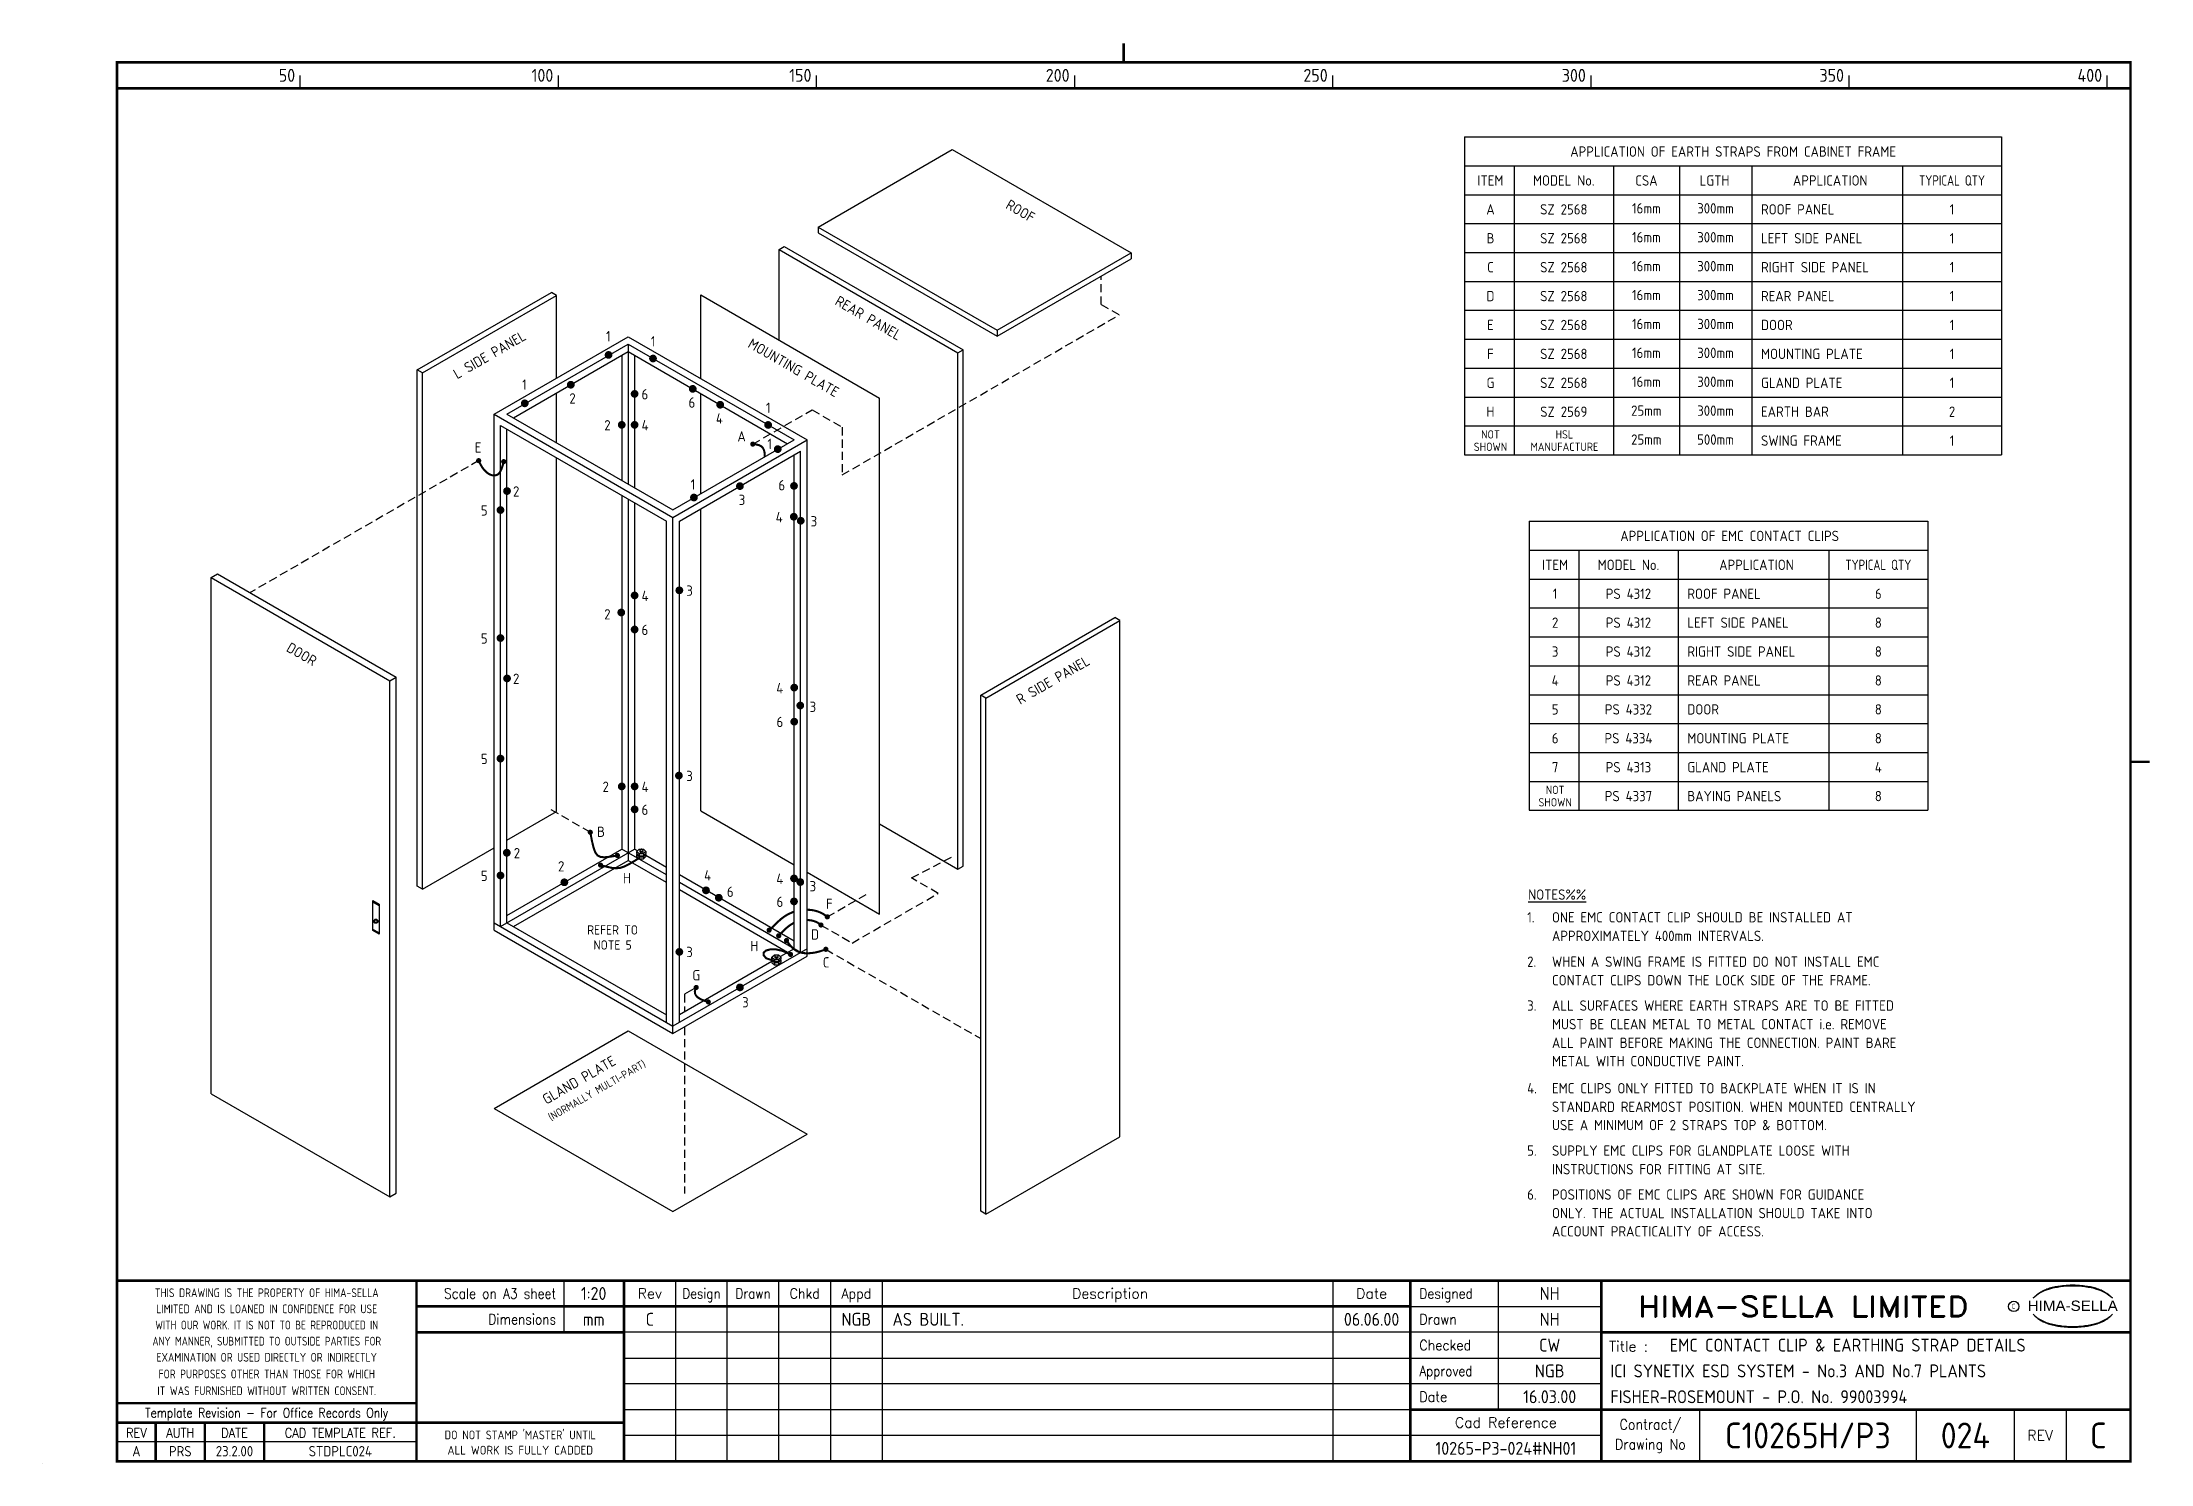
# Model space of a CAD drawing. Extents: x 0 to 8169, y 0 to 5509.
import ezdxf
from ezdxf.enums import TextEntityAlignment as Align

# ---------------------------------------------------------------- set-up
doc = ezdxf.new("R2010")
doc.units = 0
doc.header["$LTSCALE"] = 5
doc.header["$MEASUREMENT"] = 0
doc.linetypes.add('HIDDEN', pattern=[9.525, 6.35, -3.175])
doc.layers.get('0').update_dxf_attribs({"color": 41, "linetype": 'CONTINUOUS'})
for name, color, linetype in [('00-DRG_FRAME', 12, 'CONTINUOUS'), ('01-DRAW', 7, 'CONTINUOUS'), ('02-TEXT', 2, 'CONTINUOUS'), ('03-DIM', 3, 'CONTINUOUS'), ('051-TEXT', 2, 'CONTINUOUS')]:
    doc.layers.add(name, color=color, linetype=linetype)
doc.styles.add('ARIAL', font='ARIAL.TTF', dxfattribs={"height": 2.5})
doc.styles.add('ISO', font='iso.shx')
doc.styles.add('ROMAND', font='ROMAND')

msp = doc.modelspace()

# ---------------------------------------------------------------- texts
at = {"layer": '00-DRG_FRAME', "style": 'ISO'}
for s, p in [('50', (980, 5355)), ('100', (1980, 5355)), ('150', (2980, 5355)), ('200', (3980, 5355)), ('250', (4980, 5355)), ('300', (5980, 5355)), ('350', (6980, 5355)), ('400', (7980, 5355))]:
    msp.add_text(s, height=50, dxfattribs=at).set_placement(p, align=Align.RIGHT)
at = {"layer": '00-DRG_FRAME', "color": 3, "style": 'ISO'}
for s, width, p in [('THIS DRAWING IS THE PROPERTY OF HIMA-SELLA', 0.9, (870, 662.9)), ("DO NOT STAMP 'MASTER' UNTIL", 0.95, (1852, 115.4))]:
    msp.add_text(s, height=34, dxfattribs=dict(at, width=width)).set_placement(p, align=Align.MIDDLE)
at = {"layer": '00-DRG_FRAME', "color": 4, "style": 'ROMAND', "width": 0.87}
for s, p in [('Scale on A3 sheet', (1990.8, 639.9)), ('Dimensions', (1990.8, 540.1))]:
    msp.add_text(s, height=40, dxfattribs=at).set_placement(p, align=Align.RIGHT)
at = {"layer": '00-DRG_FRAME', "color": 4, "style": 'ROMAND'}
for s, p in [('Rev', (2354, 640)), ('Description', (4137, 640)), ('Date', (5150, 640))]:
    msp.add_text(s, height=40, dxfattribs=at).set_placement(p, align=Align.CENTER)
for s, width, p in [('Design', 0.85, (2554, 640)), ('Drawn', 0.85, (2754, 640)), ('Chkd', 0.9, (2954, 640)), ('Appd', 0.9, (3154, 640))]:
    msp.add_text(s, height=40, dxfattribs=dict(at, width=width)).set_placement(p, align=Align.CENTER)
for s, width, p in [('Designed', 0.87, (5335, 640)), ('Drawn', 0.9, (5335, 540)), ('Checked', 0.9, (5335, 440)), ('Approved', 0.85, (5335, 340)), ('Date', 0.9, (5335, 240))]:
    msp.add_text(s, height=40, dxfattribs=dict(at, width=width)).set_placement(p)
at = {"layer": '00-DRG_FRAME', "color": 3, "style": 'ISO'}
for s, width, p in [('LIMITED AND IS LOANED IN CONFIDENCE FOR USE', 0.9, (870, 600.4)), ('ANY MANNER, SUBMITTED TO OUTSIDE PARTIES FOR', 0.87, (870, 475.3)), ('WITH OUR WORK. IT IS NOT TO BE REPRODUCED IN', 0.87, (870, 537.8)), ('EXAMINATION OR USED DIRECTLY OR INDIRECTLY', 0.9, (870, 412.8)), ('FOR PURPOSES OTHER THAN THOSE FOR WHICH', 0.9, (870, 348.1)), ('IT WAS FURNISHED WITHOUT WRITTEN CONSENT.', 0.9, (870, 283.1))]:
    msp.add_text(s, height=34, dxfattribs=dict(at, width=width)).set_placement(p, align=Align.MIDDLE_CENTER)
at = {"layer": '00-DRG_FRAME', "style": 'ROMAND', "width": 1.15}
msp.add_text('HIMA-SELLA LIMITED', height=80, dxfattribs=at).set_placement((6821.9, 610), align=Align.MIDDLE)
at = {"layer": '00-DRG_FRAME', "color": 3, "style": 'ISO', "width": 0.9}
msp.add_text('C', height=20, dxfattribs=at).set_placement((7636.9, 600), align=Align.CENTER)
at = {"layer": '00-DRG_FRAME', "style": 'ARIAL', "width": 1.05}
msp.add_text('HIMA-SELLA', height=40, dxfattribs=at).set_placement((7866, 592.6), align=Align.CENTER)
at = {"layer": '00-DRG_FRAME', "color": 4, "style": 'ROMAND'}
msp.add_text('Title :', height=40, dxfattribs=at).set_placement((6070, 435))
for s, height, width, p in [('Template Revision - For Office Records Only', 36, 0.85, (870, 192.5)), ('Contract/', 40, 0.9, (6230, 150)), ('REV', 36, 0.9, (365, 120)), ('AUTH', 36, 0.9, (535, 120)), ('DATE', 36, 0.9, (745, 120)), ('CAD TEMPLATE REF.', 36, 0.9, (1155, 120)), ('Drawing No', 40, 0.9, (6230, 70))]:
    msp.add_text(s, height=height, dxfattribs=dict(at, width=width)).set_placement(p, align=Align.MIDDLE)
for s, p in [('Cad Reference', (5670, 160)), ('REV', (7740, 110))]:
    msp.add_text(s, height=40, dxfattribs=at).set_placement(p, align=Align.MIDDLE)
at = {"layer": '00-DRG_FRAME', "color": 41, "style": 'ISO'}
for s, p in [('A', (365, 29)), ('PRS', (535, 29)), ('23.2.00', (745, 29)), ('STDPLC024', (1155, 29))]:
    msp.add_text(s, height=40, dxfattribs=at).set_placement(p, align=Align.CENTER)
at = {"layer": '00-DRG_FRAME', "color": 3, "style": 'ISO'}
msp.add_text('ALL WORK IS FULLY CADDED', height=34, dxfattribs=at).set_placement((1852, 52.9), align=Align.MIDDLE_CENTER)
at = {"layer": '02-TEXT', "style": 'ISO'}
for s, height, p in [('APPLICATION OF EARTH STRAPS FROM CABINET FRAME', 40, (6550.5, 5084.8)), ('ITEM', 40, (5610.5, 4972.8)), ('MODEL No.', 40, (5894.5, 4972.8)), ('CSA', 40, (6214.5, 4972.8)), ('LGTH', 40, (6478.5, 4972.8)), ('APPLICATION', 40, (6926.5, 4972.8)), ('A', 40, (5610.5, 4860.8)), ('SZ 2568', 40, (5894.5, 4860.8)), ('16mm', 40, (6214.5, 4864.8)), ('300mm', 40, (6482.5, 4864.8)), ('1', 40, (7398.5, 4860.8)), ('B', 40, (5610.5, 4748.8)), ('SZ 2568', 40, (5894.5, 4748.8)), ('16mm', 40, (6214.5, 4752.8)), ('300mm', 40, (6482.5, 4752.8)), ('1', 40, (7398.5, 4748.8)), ('C', 40, (5610.5, 4636.7)), ('SZ 2568', 40, (5894.5, 4636.7)), ('16mm', 40, (6214.5, 4640.8)), ('300mm', 40, (6482.5, 4640.8)), ('1', 40, (7398.5, 4636.7)), ('D', 40, (5610.5, 4524.8)), ('SZ 2568', 40, (5894.5, 4524.8)), ('16mm', 40, (6214.5, 4528.8)), ('300mm', 40, (6482.5, 4528.8)), ('1', 40, (7398.5, 4524.8)), ('E', 40, (5610.5, 4412.8)), ('SZ 2568', 40, (5894.5, 4412.8)), ('16mm', 40, (6214.5, 4416.7)), ('300mm', 40, (6482.5, 4416.7)), ('1', 40, (7398.5, 4412.8)), ('1', 40, (2193.1, 4369.2)), ('1', 40, (2366.8, 4349.2)), ('F', 40, (5610.5, 4300.8)), ('SZ 2568', 40, (5894.5, 4300.8)), ('16mm', 40, (6214.5, 4304.8)), ('300mm', 40, (6482.5, 4304.8)), ('1', 40, (7398.5, 4300.8)), ('1', 40, (1868.3, 4181.8)), ('G', 40, (5610.5, 4188.8)), ('SZ 2568', 40, (5894.5, 4188.8)), ('16mm', 40, (6214.5, 4192.8)), ('300mm', 40, (6482.5, 4192.8)), ('1', 40, (7398.5, 4188.8)), ('2', 40, (2054.5, 4128.2)), ('6', 40, (2517, 4112.3)), ('1', 40, (2812.8, 4091.8)), ('H', 40, (5610.5, 4076.8)), ('SZ 2569', 40, (5894.5, 4076.8)), ('25mm', 40, (6214.5, 4080.8)), ('300mm', 40, (6482.5, 4080.8)), ('2', 40, (7398.5, 4076.8)), ('4', 40, (2623.5, 4050.7)), ('NOT', 32, (5610.5, 3988.8)), ('HSL', 32, (5897, 3988.8)), ('1', 40, (2818.6, 3952.2)), ('SHOWN', 32, (5610.5, 3940.8)), ('MANUFACTURE', 32, (5897, 3940.8)), ('25mm', 40, (6214.5, 3968.8)), ('500mm', 40, (6482.5, 3968.8)), ('1', 40, (7398.5, 3964.8)), ('1', 40, (2521.3, 3794.8)), ('3', 40, (2711, 3735.2)), ('APPLICATION OF EMC CONTACT CLIPS', 40, (6537, 3595.5)), ('ITEM', 40, (5861, 3483.4)), ('MODEL No.', 40, (6145, 3483.4)), ('APPLICATION', 40, (6641, 3483.4)), ('1', 40, (5861, 3371.4)), ('PS 4312', 40, (6145, 3371.4)), ('6', 40, (7113, 3371.4)), ('2', 40, (5861, 3259.4)), ('PS 4312', 40, (6145, 3259.4)), ('8', 40, (7113, 3259.4)), ('3', 40, (5861, 3147.5)), ('PS 4312', 40, (6145, 3147.5)), ('8', 40, (7113, 3147.5)), ('4', 40, (5861, 3035.5)), ('PS 4312', 40, (6145, 3035.5)), ('8', 40, (7113, 3035.5)), ('5', 40, (5861, 2923.4)), ('PS 4332', 40, (6145, 2923.4)), ('8', 40, (7113, 2923.4)), ('6', 40, (5861, 2811.5)), ('PS 4334', 40, (6145, 2811.5)), ('8', 40, (7113, 2811.5)), ('7', 40, (5861, 2699.4)), ('PS 4313', 40, (6145, 2699.4)), ('4', 40, (7113, 2699.4)), ('NOT', 32, (5861, 2611.5)), ('SHOWN', 32, (5861, 2563.4)), ('PS 4337', 40, (6145, 2587.4)), ('8', 40, (7113, 2587.4)), ('B', 40, (2165, 2449.2)), ('H', 40, (2265, 2269.2)), ('F', 40, (3049, 2170.2)), ('D', 40, (2994, 2051.2)), ('H', 40, (2759, 2006.2)), ('C', 40, (3037, 1943.2)), ('G', 40, (2534, 1893.2))]:
    msp.add_text(s, height=height, dxfattribs=at).set_placement(p, align=Align.MIDDLE)
at = {"layer": '02-TEXT', "style": 'ISO', "width": 0.85}
for p in [(7398.5, 4972.8), (7113, 3483.4)]:
    msp.add_text('TYPICAL QTY', height=40, dxfattribs=at).set_placement(p, align=Align.MIDDLE)
at = {"layer": '02-TEXT', "style": 'ISO'}
for s, height, rotation, p in [('ROOF', 40, 330, (3789.9, 4854.8)), ('REAR PANEL', 40, 330, (3201, 4439.8)), ('L SIDE PANEL', 40, 30, (1733.1, 4297.3)), ('MOUNTING PLATE', 40, 330, (2910.9, 4247.3)), ('DOOR', 40, 330, (1005.7, 3137.3)), ('R SIDE PANEL', 40, 30, (3915.5, 3037.2)), ('GLAND PLATE', 40, 30, (2079.6, 1487.3)), ('(NORMALLY MULTI-PART)', 30, 30, (2148.9, 1447.3))]:
    msp.add_text(s, height=height, rotation=rotation, dxfattribs=at).set_placement(p, align=Align.MIDDLE)
for s, p in [('ROOF PANEL', (6658.5, 4860.8)), ('LEFT SIDE PANEL', (6658.5, 4748.8)), ('RIGHT SIDE PANEL', (6658.5, 4636.7)), ('REAR PANEL', (6658.5, 4524.8)), ('DOOR', (6658.5, 4412.8)), ('MOUNTING PLATE', (6658.5, 4300.8)), ('GLAND PLATE', (6658.5, 4188.8)), ('6', (2322, 4144.3)), ('EARTH BAR', (6658.5, 4076.8)), ('4', (2322, 4024.2)), ('SWING FRAME', (6658.5, 3964.8)), ('2', (1824, 3767.7)), ('3', (2977, 3652.2)), ('4', (2322, 3363.3)), ('3', (2495.2, 3383.2)), ('ROOF PANEL', (6373, 3371.4)), ('2', (2177.3, 3291.7)), ('LEFT SIDE PANEL', (6373, 3259.4)), ('6', (2322, 3231.3)), ('RIGHT SIDE PANEL', (6373, 3147.5)), ('2', (1824, 3041.7)), ('REAR PANEL', (6373, 3035.5)), ('3', (2973, 2933.3)), ('DOOR', (6373, 2923.4)), ('MOUNTING PLATE', (6373, 2811.5)), ('GLAND PLATE', (6373, 2699.4)), ('4', (2322, 2623.3)), ('3', (2495, 2665.2)), ('6', (2322, 2534.3)), ('BAYING PANELS', (6373, 2587.4)), ('2', (1826.9, 2366.2)), ('2', (1998.3, 2315.2)), ('3', (2973, 2238.2))]:
    msp.add_text(s, height=40, dxfattribs=at).set_placement(p, align=Align.MIDDLE_LEFT)
for s, p in [('2', (2202, 4024.2)), ('E', (1701.7, 3938.2)), ('A', (2725.7, 3981.2)), ('6', (2878, 3791.7)), ('5', (1725.7, 3694.2)), ('4', (2868.6, 3668.2)), ('5', (1725.7, 3198.2)), ('4', (2871, 3005.7)), ('6', (2871, 2874.7)), ('5', (1725.7, 2731.2)), ('2', (2195.3, 2623.3)), ('5', (1725.7, 2278.2)), ('4', (2591.3, 2280.2)), ('6', (2678.7, 2216.7)), ('4', (2871, 2266.7)), ('6', (2871, 2177.7)), ('3', (2520.4, 1983.2)), ('3', (2736.9, 1788.2))]:
    msp.add_text(s, height=40, dxfattribs=at).set_placement(p, align=Align.MIDDLE_RIGHT)
for s, p in [('%%UNOTES%%', (5756.7, 2185.7)), ('1.', (5752.7, 2097.7)), ('ONE EMC CONTACT CLIP SHOULD BE INSTALLED AT', (5848.7, 2097.7)), ('APPROXIMATELY 400mm INTERVALS.', (5848.7, 2025.7)), ('2.', (5752.7, 1925.7)), ('WHEN A SWING FRAME IS FITTED DO NOT INSTALL EMC', (5848.7, 1925.7)), ('CONTACT CLIPS DOWN THE LOCK SIDE OF THE FRAME.', (5848.7, 1853.7)), ('3.', (5752.7, 1755.7)), ('ALL SURFACES WHERE EARTH STRAPS ARE TO BE FITTED', (5848.7, 1755.7)), ('MUST BE CLEAN METAL TO METAL CONTACT i.e. REMOVE', (5848.7, 1683.7)), ('ALL PAINT BEFORE MAKING THE CONNECTION. PAINT BARE', (5848.7, 1611.4)), ('METAL WITH CONDUCTIVE PAINT.', (5848.7, 1540.4)), ('4.', (5752.7, 1435.4)), ('EMC CLIPS ONLY FITTED TO BACKPLATE WHEN IT IS IN', (5848.7, 1435.4)), ('STANDARD REARMOST POSITION. WHEN MOUNTED CENTRALLY', (5848.7, 1363.4)), ('USE A MINIMUM OF 2 STRAPS TOP & BOTTOM.', (5848.7, 1292.7)), ('5.', (5752.7, 1193.7)), ('SUPPLY EMC CLIPS FOR GLANDPLATE LOOSE WITH', (5848.7, 1193.7)), ('INSTRUCTIONS FOR FITTING AT SITE.', (5848.7, 1121.7)), ('6.', (5752.7, 1023.6)), ('POSITIONS OF EMC CLIPS ARE SHOWN FOR GUIDANCE', (5848.7, 1023.6)), ('ONLY. THE ACTUAL INSTALLATION SHOULD TAKE INTO ', (5848.7, 951.7)), ('ACCOUNT PRACTICALITY OF ACCESS.', (5848.7, 880.9))]:
    msp.add_text(s, height=40, dxfattribs=at).set_placement(p)
for s, p in [('REFER TO', (2209.7, 2050.8)), ('NOTE 5', (2209.7, 1992.5))]:
    msp.add_text(s, height=36, dxfattribs=at).set_placement(p, align=Align.CENTER)

# ---------------------------------------------------------------- blocks, each defined once
blk = doc.blocks.new('A3-CONTRACT')
at = {"style": 'ISO'}
for tag, height, p in [('SCALE', 2.5, (130.45, 31.75)), ('DESIGNED', 2.5, (292, 31.75)), ('DIMS', 2.5, (130.45, 26.75)), ('DRAWN', 2.5, (292, 26.75)), ('CHECKED', 2.5, (292, 21.75)), ('APPD', 2.5, (292, 16.75)), ('DATE', 2.5, (292, 11.75)), ('CAD-REF', 2.5, (282, 1.75)), ('CONTRACT', 5, (342, 3))]:
    blk.add_attdef(tag, text='', height=height, dxfattribs=at).set_placement(p, align=Align.CENTER)
for tag, p in [('TITLE_2', (303.75, 16.75)), ('TITLE_3', (303.5, 11.75))]:
    blk.add_attdef(tag, p, '', height=2.5, dxfattribs=at)
blk = doc.blocks.new('A3-TITLE')
at = {"style": 'ISO'}
blk.add_attdef('TITLE_1', (318.75, 21.75), '', height=2.5, dxfattribs=at)
for tag, p in [('DRGNO', (372.5, 3)), ('REV.', (398.25, 3))]:
    blk.add_attdef(tag, text='', height=5, dxfattribs=at).set_placement(p, align=Align.CENTER)
blk = doc.blocks.new('A3-REVB')
at = {"style": 'ISO'}
for tag, p in [('B', (117.7, 21.75)), ('DES', (127.7, 21.75)), ('DRN', (137.7, 21.75)), ('CHKD', (147.7, 21.75)), ('APPD', (157.7, 21.75)), ('DATE', (258, 21.75))]:
    blk.add_attdef(tag, text='', height=2.5, dxfattribs=at).set_placement(p, align=Align.CENTER)
blk.add_attdef('DESCRIPTION', (164.7, 21.75), '', height=2.5, dxfattribs=at)

# ---------------------------------------------------------------- linework, layer by layer
at = {"layer": '00-DRG_FRAME'}
for p, q in [((1000, 5330), (1000, 5380)), ((2000, 5330), (2000, 5380)), ((3000, 5330), (3000, 5380)), ((4000, 5330), (4000, 5380)), ((5000, 5330), (5000, 5380)), ((6000, 5330), (6000, 5380)), ((7000, 5330), (7000, 5380)), ((8000, 5330), (8000, 5380)), ((2020.2, 710), (2020.2, 510)), ((2454, 710), (2454, 10)), ((2654, 10), (2654, 710)), ((2854, 10), (2854, 710)), ((3054, 710), (3054, 10)), ((3254, 710), (3254, 10)), ((5000, 710), (5000, 10)), ((5640, 710), (5640, 210)), ((5300, 610), (6040, 610)), ((6040, 510), (2254, 510)), ((2254, 410), (6040, 410)), ((6040, 310), (2254, 310)), ((2254, 210), (5300, 210)), ((6420, 210), (6420, 10)), ((7260, 210), (7260, 10)), ((7640, 10), (7640, 210)), ((7840, 210), (7840, 10)), ((1450, 85), (290, 85)), ((6040, 110), (2254, 110)), ((0, 0), (0, 0.5))]:
    msp.add_line(p, q, dxfattribs=at)
at = {"layer": '00-DRG_FRAME', "const_width": 10}
for points in [[(4190, 5430), (4190, 5503.6)], [(4190, 5430), (4190, 5503.6)], [(290, 5330), (8090, 5330)], [(8090, 2720), (8163.6, 2720)], [(8090, 710), (290, 710)], [(1450, 10), (1450, 710)], [(2254, 10), (2254, 710)], [(5300, 710), (5300, 10)], [(6040, 10), (6040, 710)], [(5300, 610), (1450, 610)], [(2254, 510), (1450, 510)], [(8090, 510), (6040, 510)], [(290, 235), (1450, 235)], [(290, 160), (1450, 160)], [(440, 10), (440, 160)], [(630, 10), (630, 160)], [(860, 10), (860, 160)], [(2254, 160), (1450, 160)], [(5300, 210), (8090, 210)]]:
    msp.add_lwpolyline(points, dxfattribs=at)
msp.add_lwpolyline([(290, 10), (8090, 10), (8090, 5430), (290, 5430)], close=True, dxfattribs=at)
at = {"layer": '00-DRG_FRAME', "color": 3}
msp.add_circle((7637.6, 610), 20, dxfattribs=at)
for centre, radius, start, end in [((7812.1, 536.6), 144.8, 106.05317, 133.5024), ((7802.3, 562), 119.6, 122.24405, 131.61539), ((7795, 575.6), 104.2, 111.82056, 122.8668), ((7835.5, 494), 195.2, 107.59306, 113.94515), ((7862, 369.9), 318.7, 89.26982, 106.39112), ((7842, 470.3), 219.7, 96.01458, 107.32027), ((7865.9, 326.2), 365.6, 92.89168, 97.37336), ((7864.8, 377.3), 314.6, 89.78049, 93.17379), ((7867.3, 377.3), 314.6, 86.82621, 90.21951), ((7870.1, 369.9), 318.7, 73.60888, 90.73018), ((7866.2, 326.2), 365.6, 82.62664, 87.10832), ((7890.1, 470.3), 219.7, 72.67973, 83.98542), ((7896.5, 494), 195.2, 66.05485, 72.40694), ((7920, 536.6), 144.8, 46.4976, 73.94683), ((7937, 575.6), 104.2, 57.1332, 68.17944), ((7929.8, 562), 119.6, 48.38461, 57.75595), ((7817.5, 540.3), 146, 130.41903, 136.05701), ((7812.1, 684.6), 144.8, 226.4976, 253.94683), ((7817.5, 680.9), 146, 223.94299, 229.58097), ((7920, 684.6), 144.8, 286.05317, 313.5024), ((7914.6, 540.3), 146, 43.94299, 49.58097), ((7914.6, 680.9), 146, 310.41903, 316.05701), ((7802.3, 659.2), 119.6, 228.38461, 237.75595), ((7795, 645.5), 104.2, 237.1332, 248.17944), ((7835.5, 727.2), 195.2, 246.05485, 252.40694), ((7862, 851.2), 318.7, 253.60888, 270.73018), ((7842, 750.9), 219.7, 252.67973, 263.98542), ((7865.9, 895), 365.6, 262.62664, 267.10832), ((7864.8, 843.9), 314.6, 266.82621, 270.21951), ((7870.1, 851.2), 318.7, 269.26982, 286.39112), ((7867.3, 843.9), 314.6, 269.78049, 273.17379), ((7866.2, 895), 365.6, 272.89168, 277.37336), ((7890.1, 750.9), 219.7, 276.01458, 287.32027), ((7896.5, 727.2), 195.2, 287.59306, 293.94515), ((7937, 645.5), 104.2, 291.82056, 302.8668), ((7929.8, 659.2), 119.6, 302.24405, 311.61539)]:
    msp.add_arc(centre, radius, start, end, dxfattribs=at)
at = {"layer": '01-DRAW'}
for p, q in [((3006.2, 4792.3), (3525.8, 5092.3)), ((3525.8, 5092.3), (4218.6, 4692.3)), ((5510.5, 5141.6), (7590.5, 5141.6)), ((5510.5, 5141.6), (5510.5, 3909.6)), ((7590.5, 5141.6), (7590.5, 3909.6)), ((5510.5, 5029.6), (7590.5, 5029.6)), ((5702.5, 5029.6), (5702.5, 3909.6)), ((6086.5, 5029.6), (6086.5, 3909.6)), ((6342.5, 5029.6), (6342.5, 3909.6)), ((6622.5, 5029.6), (6622.5, 3909.6)), ((7206.5, 5029.6), (7206.5, 3909.6)), ((5510.5, 4917.6), (7590.5, 4917.6)), ((3006.2, 4792.3), (3699, 4392.3)), ((3006.2, 4792.3), (3006.2, 4769.2)), ((3006.2, 4769.2), (3699, 4369.2)), ((5510.5, 4805.5), (7590.5, 4805.5)), ((2854.6, 4704.8), (2874.6, 4716.3)), ((2854.6, 4704.8), (3547.5, 4304.8)), ((2854.6, 4354.8), (2854.6, 4704.8)), ((2874.6, 4716.3), (3567.5, 4316.3)), ((3699, 4392.3), (4218.6, 4692.3)), ((3699, 4369.2), (4218.6, 4669.2)), ((4218.6, 4692.3), (4218.6, 4669.2)), ((5510.5, 4693.6), (7590.5, 4693.6)), ((5510.5, 4581.6), (7590.5, 4581.6)), ((1453.3, 4238.8), (1972.9, 4538.8)), ((1473.3, 4227.3), (1992.9, 4527.3)), ((1992.9, 4527.3), (1972.9, 4538.8)), ((1992.9, 4207.3), (1992.9, 4527.3)), ((2551.5, 4529.8), (3244.3, 4129.8)), ((2551.5, 4204.7), (2551.5, 4529.8)), ((5510.5, 4469.6), (7590.5, 4469.6)), ((1750.4, 4067.3), (2270.1, 4367.3)), ((1800.4, 4067.3), (2270.1, 4338.4)), ((2270.1, 4367.3), (2962.9, 3967.3)), ((2270.1, 4338.4), (2912.9, 3967.3)), ((2270.1, 4338.4), (2270.1, 3796.1)), ((3699, 4392.3), (3699, 4369.2)), ((5510.5, 4357.6), (7590.5, 4357.6)), ((1825.4, 4052.8), (2270.1, 4309.5)), ((2245.1, 4295.1), (2245.1, 3810.6)), ((2270.1, 4309.5), (2887.9, 3952.8)), ((2295.1, 4295.1), (2295.1, 3781.7)), ((3547.5, 4304.8), (3567.5, 4316.3)), ((3547.5, 2304.8), (3547.5, 4304.8)), ((3567.5, 2316.3), (3567.5, 4316.3)), ((1453.3, 2238.8), (1453.3, 4238.8)), ((1473.3, 4227.3), (1453.3, 4238.8)), ((1473.3, 2227.3), (1473.3, 4227.3)), ((5510.5, 4245.6), (7590.5, 4245.6)), ((1992.9, 3956.1), (1992.9, 4149.5)), ((2551.5, 3758.6), (2551.5, 4147)), ((3244.3, 2129.8), (3244.3, 4129.8)), ((5510.5, 4133.6), (7590.5, 4133.6)), ((1750.4, 2067.3), (1750.4, 4067.3)), ((1750.4, 4067.3), (2443.3, 3667.3)), ((1775.4, 2081.7), (1775.4, 4023.9)), ((1775.4, 4023.9), (2418.3, 3652.8)), ((1800.4, 4067.3), (2443.3, 3696.1)), ((1800.4, 2096.1), (1800.4, 4009.5)), ((5510.5, 4021.6), (7590.5, 4021.6)), ((2443.3, 3667.3), (2962.9, 3967.3)), ((2443.3, 3696.1), (2912.9, 3967.3)), ((2468.3, 3652.8), (2937.9, 3923.9)), ((2937.9, 1981.7), (2937.9, 3923.9)), ((2962.9, 1967.2), (2962.9, 3967.3)), ((1992.9, 2527.3), (1992.9, 3898.4)), ((2912.9, 1996.1), (2912.9, 3909.5)), ((5510.5, 3909.6), (7590.5, 3909.6)), ((2245.1, 3752.8), (2245.1, 2381.7)), ((2270.1, 3738.4), (2270.1, 2338.4)), ((2295.1, 3723.9), (2295.1, 2381.7)), ((2551.5, 2529.8), (2551.5, 3700.9)), ((2418.3, 1710.6), (2418.3, 3652.8)), ((2443.3, 1667.2), (2443.3, 3667.3)), ((2468.3, 1710.6), (2468.3, 3652.8)), ((5761, 3652.2), (5761, 2532.2)), ((5761, 3652.2), (7305, 3652.2)), ((7305, 3652.2), (7305, 2532.2)), ((5761, 3540.2), (7305, 3540.2)), ((5953, 3540.2), (5953, 2532.2)), ((6337, 3540.2), (6337, 2532.2)), ((6921, 3540.2), (6921, 2532.2)), ((654.1, 3434.2), (679.1, 3448.7)), ((654.1, 3434.2), (1346.9, 3034.2)), ((654.1, 1434.2), (654.1, 3434.2)), ((679.1, 3448.7), (1371.9, 3048.7)), ((5761, 3428.2), (7305, 3428.2)), ((3635.7, 2978.8), (4155.3, 3278.8)), ((4175.3, 3267.2), (4155.3, 3278.8)), ((5761, 3316.3), (7305, 3316.3)), ((3655.7, 2967.2), (4175.3, 3267.2)), ((4175.3, 1267.2), (4175.3, 3267.2)), ((5761, 3204.2), (7305, 3204.2)), ((1346.9, 3034.2), (1371.9, 3048.7)), ((1346.9, 1034.2), (1346.9, 3034.2)), ((1371.9, 1048.7), (1371.9, 3048.7)), ((5761, 3092.2), (7305, 3092.2)), ((3635.7, 978.8), (3635.7, 2978.8)), ((3655.7, 2967.2), (3635.7, 2978.8)), ((3655.7, 967.2), (3655.7, 2967.2)), ((5761, 2980.2), (7305, 2980.2)), ((5761, 2868.2), (7305, 2868.2)), ((5761, 2756.2), (7305, 2756.2)), ((5761, 2644.2), (7305, 2644.2)), ((1800.4, 2416.1), (1992.9, 2527.3)), ((2551.5, 2529.8), (2912.9, 2321.1)), ((3244.3, 2479.8), (3547.5, 2304.8)), ((5761, 2532.2), (7305, 2532.2)), ((1473.3, 2227.3), (1750.4, 2387.3)), ((1775.4, 2081.7), (2295.1, 2381.7)), ((1800.4, 2125), (2245.1, 2381.7)), ((2418.3, 2281.7), (2245.1, 2381.7)), ((2306.1, 2375.3), (2295.1, 2381.7)), ((1825.4, 2081.7), (2270.1, 2338.4)), ((2418.3, 2252.8), (2270.1, 2338.4)), ((2418.3, 2310.6), (2338.7, 2356.5)), ((2962.9, 2292.3), (3244.3, 2129.8)), ((3547.5, 2304.8), (3567.5, 2316.3)), ((1473.3, 2227.3), (1453.3, 2238.8)), ((2912.9, 2025), (2468.3, 2281.7)), ((2937.9, 1981.7), (2468.3, 2252.8)), ((2887.9, 1981.7), (2468.3, 2223.9)), ((1281, 2066.5), (1281, 2182.5)), ((1281, 2182.5), (1305.2, 2168.5)), ((1281, 2178), (1305.2, 2164)), ((1305.2, 2168.5), (1305.2, 2052.5)), ((1305.2, 2057), (1281, 2071)), ((1305.2, 2052.5), (1281, 2066.5)), ((1750.4, 2096.1), (2443.3, 1696.1)), ((1750.4, 2067.3), (2443.3, 1667.2)), ((1800.4, 2096.1), (2418.3, 1739.4)), ((2962.9, 1996.1), (2443.3, 1696.1)), ((2443.3, 1667.2), (2962.9, 1967.2)), ((2912.9, 1996.1), (2859.7, 1965.4)), ((2827.1, 1946.6), (2468.3, 1739.4)), ((1750.4, 1377.3), (2270.1, 1677.3)), ((2270.1, 1677.3), (2962.9, 1277.3)), ((654.1, 1434.2), (1346.9, 1034.2)), ((1750.4, 1377.3), (2443.3, 977.3)), ((2443.3, 977.3), (2962.9, 1277.3)), ((3655.7, 967.2), (4175.3, 1267.2)), ((1346.9, 1034.2), (1371.9, 1048.7)), ((3655.7, 967.2), (3635.7, 978.8))]:
    msp.add_line(p, q, dxfattribs=at)
for radius in [8, 5.5]:
    msp.add_circle((1292.4, 2102.5), radius, dxfattribs=at)
at = {"layer": '03-DIM', "linetype": 'HIDDEN'}
for p, q in [((1691, 3887.2), (805.2, 3375.8)), ((2123.3, 2447.2), (1964.7, 2538.8)), ((3035.9, 1993.7), (3635.7, 1647.5)), ((2488.4, 1819.6), (2488.4, 1751)), ((2488.4, 1693.3), (2488.4, 1047.7))]:
    msp.add_line(p, q, dxfattribs=at)
at = {"layer": '03-DIM'}
for p, q in [((2303.9, 2373.2), (2313.2, 2382)), ((2303.9, 2364.9), (2303.9, 2373.2)), ((2303.9, 2373.2), (2313.2, 2364.4)), ((2313.2, 2382), (2329.4, 2382)), ((2338.7, 2373.2), (2329.4, 2382)), ((2338.7, 2373.2), (2329.4, 2364.4)), ((2338.7, 2373.2), (2338.7, 2364.9)), ((2303.9, 2364.9), (2313.2, 2356.1)), ((2303.9, 2361.2), (2305.9, 2363.1)), ((2303.9, 2352.9), (2303.9, 2361.2)), ((2303.9, 2361.2), (2313.2, 2352.4)), ((2303.9, 2352.9), (2313.2, 2344.1)), ((2313.2, 2364.4), (2329.4, 2364.4)), ((2313.2, 2364.4), (2313.2, 2356.1)), ((2313.2, 2356.1), (2329.4, 2356.1)), ((2313.2, 2352.4), (2313.2, 2344.1)), ((2313.2, 2352.4), (2329.4, 2352.4)), ((2313.2, 2344.1), (2329.4, 2344.1)), ((2338.7, 2364.9), (2329.4, 2356.1)), ((2329.4, 2364.4), (2329.4, 2356.1)), ((2338.7, 2361.2), (2329.4, 2352.4)), ((2338.7, 2352.9), (2329.4, 2344.1)), ((2329.4, 2352.4), (2329.4, 2344.1)), ((2338.7, 2361.2), (2336.7, 2363.1)), ((2338.7, 2361.2), (2338.7, 2352.9)), ((2827.1, 1963.2), (2836.5, 1972)), ((2827.1, 1954.9), (2827.1, 1963.2)), ((2827.1, 1963.2), (2836.5, 1954.4)), ((2836.5, 1972), (2852.6, 1972)), ((2862, 1963.2), (2852.6, 1972)), ((2862, 1963.2), (2852.6, 1954.4)), ((2862, 1963.2), (2862, 1954.9)), ((2827.1, 1954.9), (2836.5, 1946.1)), ((2827.1, 1951.2), (2829.1, 1953.1)), ((2827.1, 1951.2), (2836.5, 1942.4)), ((2827.1, 1942.9), (2827.1, 1951.2)), ((2827.1, 1942.9), (2836.5, 1934.1)), ((2836.5, 1954.4), (2836.5, 1946.1)), ((2836.5, 1954.4), (2852.6, 1954.4)), ((2836.5, 1946.1), (2852.6, 1946.1)), ((2836.5, 1942.4), (2852.6, 1942.4)), ((2836.5, 1942.4), (2836.5, 1934.1)), ((2836.5, 1934.1), (2852.6, 1934.1)), ((2862, 1954.9), (2852.6, 1946.1)), ((2852.6, 1954.4), (2852.6, 1946.1)), ((2862, 1951.2), (2852.6, 1942.4)), ((2862, 1942.9), (2852.6, 1934.1)), ((2852.6, 1942.4), (2852.6, 1934.1)), ((2862, 1951.2), (2860, 1953.1)), ((2862, 1951.2), (2862, 1942.9)), ((2533.6, 1845.7), (2488.4, 1819.6))]:
    msp.add_line(p, q, dxfattribs=at)
at = {"layer": '03-DIM', "linetype": 'HIDDEN'}
for points in [[(2752.7, 3951.2), (2982.5, 4083.9), (3098.7, 4016.7), (3098.7, 3831.8), (4172.6, 4451.8), (4102.9, 4492), (4102.9, 4602.3)], [(3016.9, 2087.7), (3137.7, 2018), (3471.1, 2210.5), (3367.8, 2270.2), (3524.4, 2351.6)], [(3041.4, 2119.3), (3193.3, 2207)]]:
    msp.add_lwpolyline(points, dxfattribs=at)
at = {"layer": '03-DIM'}
for points, const_width in [([(2186.6, 4296.7, 1), (2201.6, 4296.7, 1)], 15), ([(2358.8, 4282.8, 1), (2373.8, 4282.8, 1)], 15), ([(2040.3, 4181.2, 1), (2055.3, 4181.2, 1)], 15), ([(2512.6, 4165.2, 1), (2527.6, 4165.2, 1)], 15), ([(1861.9, 4109.2, 1), (1876.9, 4109.2, 1)], 15), ([(2287.6, 4145.8, 1), (2302.6, 4145.8, 1)], 15), ([(2619.1, 4103.7, 1), (2634.1, 4103.7, 1)], 15), ([(2237.6, 4025.8, 1), (2252.6, 4025.8, 1)], 15), ([(2287.6, 4025.8, 1), (2302.6, 4025.8, 1)], 15), ([(2804.8, 4025.3, 1), (2819.8, 4025.3, 1)], 15), ([(2747.7, 3951.2, 1), (2757.7, 3951.2, 1)], 10), ([(2842, 3931.7, 1), (2857, 3931.7, 1)], 15), ([(1686, 3887.2, 1), (1696, 3887.2, 1)], 10), ([(1783, 3883.2, 1), (1793, 3883.2, 1)], 10), ([(1793.3, 3769.2, 1), (1808.3, 3769.2, 1)], 15), ([(2517.3, 3744.2, 1), (2532.3, 3744.2, 1)], 15), ([(2695.6, 3788.4, 1), (2710.6, 3788.4, 1)], 15), ([(2905, 3789.2, 1), (2920, 3789.2, 1)], 15), ([(1767.9, 3695.7, 1), (1782.9, 3695.7, 1)], 15), ([(2904.2, 3669.7, 1), (2919.2, 3669.7, 1)], 15), ([(2931, 3654.2, 1), (2946, 3654.2, 1)], 15), ([(2287.6, 3364.8, 1), (2302.6, 3364.8, 1)], 15), ([(2460.8, 3384.7, 1), (2475.8, 3384.7, 1)], 15), ([(2235.8, 3298.8, 1), (2250.8, 3298.8, 1)], 15), ([(1767.9, 3199.7, 1), (1782.9, 3199.7, 1)], 15), ([(2287.6, 3232.8, 1), (2302.6, 3232.8, 1)], 15), ([(1793.3, 3043.2, 1), (1808.3, 3043.2, 1)], 15), ([(2905.9, 3007.7, 1), (2920.9, 3007.7, 1)], 15), ([(2929.3, 2938.2, 1), (2944.3, 2938.2, 1)], 15), ([(2905.9, 2875.7, 1), (2920.9, 2875.7, 1)], 15), ([(1767.9, 2732.7, 1), (1782.9, 2732.7, 1)], 15), ([(2237.6, 2624.8, 1), (2252.6, 2624.8, 1)], 15), ([(2287.6, 2624.8, 1), (2302.6, 2624.8, 1)], 15), ([(2459, 2666.7, 1), (2474, 2666.7, 1)], 15), ([(2287.6, 2535.8, 1), (2302.6, 2535.8, 1)], 15), ([(2118.3, 2447.2, 1), (2128.3, 2447.2, 1)], 10), ([(1792.4, 2367.7, 1), (1807.4, 2367.7, 1)], 15), ([(1767.9, 2279.7, 1), (1782.9, 2279.7, 1)], 15), ([(2158.3, 2319.7, 1), (2168.3, 2319.7, 1)], 10), ([(2223.3, 2357.2, 1), (2233.3, 2357.2, 1)], 10), ([(2015.3, 2253.3, 1), (2030.3, 2253.3, 1)], 15), ([(2564, 2222.1, 1), (2579, 2222.1, 1)], 15), ([(2613.4, 2193.6, 1), (2628.4, 2193.6, 1)], 15), ([(2905, 2268.2, 1), (2920, 2268.2, 1)], 15), ([(2929.3, 2254.2, 1), (2944.3, 2254.2, 1)], 15), ([(2905, 2179.2, 1), (2920, 2179.2, 1)], 15), ([(3036.4, 2119.3, 1), (3046.4, 2119.3, 1)], 10), ([(2811, 2067.7, 1), (2821, 2067.7, 1)], 10), ([(2848.2, 2046.2, 1), (2858.2, 2046.2, 1)], 10), ([(3011.9, 2087.7, 1), (3021.9, 2087.7, 1)], 10), ([(2460.8, 1983.7, 1), (2475.8, 1983.7, 1)], 15), ([(2878.5, 2027.7, 1), (2888.5, 2027.7, 1)], 10), ([(2894.1, 1973.7, 1), (2904.1, 1973.7, 1)], 10), ([(3030.9, 1993.7, 1), (3040.9, 1993.7, 1)], 10), ([(2528.6, 1845.7, 1), (2538.6, 1845.7, 1)], 10), ([(2575.4, 1789.7, 1), (2585.4, 1789.7, 1)], 10), ([(2695.6, 1846.1, 1), (2710.6, 1846.1, 1)], 15)]:
    msp.add_lwpolyline(points, format="xyb", close=True, dxfattribs=dict(at, const_width=const_width))
at = {"layer": '03-DIM', "const_width": 8}
for points in [[(2798.6, 3901.3), (2798.8, 3903.1), (2798.7, 3916.6), (2796.4, 3927.5), (2792, 3936.1), (2785.5, 3942.5), (2776.8, 3947), (2765.9, 3949.9), (2752.7, 3951.2)], [(1788, 3883.2), (1784.2, 3869.1), (1780.5, 3857.8), (1776.9, 3849.1), (1773.4, 3842.6), (1770, 3837.9), (1766.6, 3834.7), (1763.1, 3832.6), (1759.7, 3831.2), (1756.2, 3830.3), (1752.6, 3829.8), (1749, 3829.7), (1745.2, 3830.1), (1741.4, 3830.9), (1737.3, 3832.3), (1733.2, 3834.2), (1728.8, 3836.7), (1724.3, 3839.9), (1719.6, 3843.7), (1714.8, 3848.4), (1710, 3853.9), (1705.2, 3860.5), (1700.4, 3868.2), (1695.6, 3877.1), (1691, 3887.2)], [(2228.3, 2357.2), (2200.2, 2352.5), (2178.8, 2350.2), (2163, 2351.4), (2151.4, 2357.2), (2142.9, 2368.7), (2136.2, 2386.8), (2130, 2412.6), (2123.3, 2447.2)], [(2163.3, 2319.7), (2188, 2313.3), (2207.6, 2309.1), (2224.2, 2307.7), (2239.6, 2309.4), (2255.8, 2314.8), (2274.7, 2324.3), (2298.2, 2338.3), (2314.3, 2348.4)], [(2820.5, 2069.9), (2837.5, 2087.9), (2850, 2100.2), (2861.6, 2110.4), (2872.5, 2118.8), (2882.8, 2125.6), (2892.7, 2131), (2912.9, 2139.9)], [(2962.9, 2146.8), (2963.3, 2146.8), (2966.5, 2146.8), (2969.5, 2146.7), (2972.4, 2146.6), (2975.2, 2146.4), (2977.7, 2146.1), (2979.9, 2145.9), (2981.9, 2145.6), (2984, 2145.3), (2986, 2144.9), (2988.1, 2144.5), (2990.2, 2144.1), (2992.2, 2143.7), (2994.3, 2143.2), (2996.4, 2142.6), (2998.5, 2142.1), (3000.7, 2141.4), (3002.9, 2140.7), (3005.2, 2140), (3007.5, 2139.1), (3009.8, 2138.2), (3012.2, 2137.3), (3014.6, 2136.2), (3017.2, 2135), (3020.1, 2133.5), (3023.4, 2131.8), (3026.8, 2129.8), (3030.3, 2127.5), (3033.9, 2125), (3037.8, 2122.2), (3041.4, 2119.3)], [(2853.2, 2046.2), (2866, 2059.8), (2877.2, 2070.8), (2887.1, 2079.5), (2895.8, 2086.2), (2903.5, 2091.3), (2910.4, 2095.1), (2912.9, 2096.2)], [(2962.9, 2106.8), (2964, 2106.8), (2966.2, 2106.8), (2968.2, 2106.8), (2970, 2106.7), (2971.6, 2106.6), (2973.1, 2106.4), (2974.6, 2106.2), (2976.1, 2106), (2977.5, 2105.8), (2979, 2105.5), (2980.5, 2105.3), (2981.9, 2105), (2983.4, 2104.6), (2984.8, 2104.3), (2986.2, 2103.9), (2987.7, 2103.6), (2989.1, 2103.1), (2990.5, 2102.7), (2992, 2102.2), (2993.5, 2101.7), (2995, 2101.1), (2996.6, 2100.4), (2998.2, 2099.7), (2999.9, 2098.9), (3001.7, 2098), (3003.6, 2097), (3005.8, 2095.7), (3008.1, 2094.2), (3010.7, 2092.4), (3013.6, 2090.3), (3016.9, 2087.7)], [(2829.4, 1950.8), (2805, 1958.7), (2794.7, 1970.6), (2795.1, 1981.1), (2804.4, 1989.1), (2821.2, 1993.5), (2843.7, 1993.2), (2870.2, 1986.9), (2899.1, 1973.7)], [(2883.5, 2027.7), (2890.1, 2018.6), (2896.1, 2010.9), (2901.7, 2004.4), (2906.9, 1999.1), (2911.9, 1994.7), (2916.5, 1991.2), (2921, 1988.4), (2925.4, 1986), (2929.7, 1984), (2934, 1982.4), (2938.4, 1981), (2943, 1980), (2947.8, 1979.2), (2953, 1978.7), (2958.5, 1978.4), (2964.4, 1978.4), (2970.9, 1978.5), (2977.9, 1979), (2985.6, 1979.9), (2994, 1981.2), (3003.2, 1983.2), (3013.2, 1985.9), (3024.1, 1989.4), (3035.9, 1993.7)], [(2580.4, 1789.7), (2563.2, 1795.1), (2549.7, 1801), (2539.7, 1807.5), (2533, 1814.4), (2529.3, 1821.7), (2528.3, 1829.4), (2529.8, 1837.4), (2533.6, 1845.7)]]:
    msp.add_lwpolyline(points, dxfattribs=at)
at = {"layer": '03-DIM', "flags": 128}
for points in [[(2314.9, 2377.6), (2315, 2376.9), (2315.4, 2376.2), (2315.9, 2375.6), (2316.7, 2375.1), (2317.6, 2374.6), (2318.7, 2374.2), (2319.8, 2374), (2321, 2373.9), (2322.2, 2374), (2323.4, 2374.1), (2324.5, 2374.4), (2325.5, 2374.8), (2326.3, 2375.3), (2327, 2375.9), (2327.4, 2376.6), (2327.7, 2377.3), (2327.7, 2378), (2327.4, 2378.6), (2327, 2379.3), (2326.3, 2379.9), (2325.5, 2380.4), (2324.5, 2380.8), (2323.4, 2381.1), (2322.2, 2381.2), (2321, 2381.3), (2319.8, 2381.2), (2318.7, 2381), (2317.6, 2380.6), (2316.7, 2380.1), (2315.9, 2379.6), (2315.4, 2379), (2315, 2378.3)], [(2838.2, 1967.6), (2838.3, 1966.9), (2838.6, 1966.2), (2839.2, 1965.6), (2839.9, 1965.1), (2840.9, 1964.6), (2841.9, 1964.2), (2843.1, 1964), (2844.3, 1963.9), (2845.5, 1964), (2846.6, 1964.1), (2847.8, 1964.4), (2848.7, 1964.8), (2849.6, 1965.3), (2850.2, 1965.9), (2850.7, 1966.6), (2850.9, 1967.2), (2850.9, 1968), (2850.7, 1968.6), (2850.2, 1969.3), (2849.6, 1969.9), (2848.7, 1970.4), (2847.8, 1970.8), (2846.6, 1971.1), (2845.5, 1971.2), (2844.3, 1971.3), (2843.1, 1971.2), (2841.9, 1971), (2840.9, 1970.6), (2839.9, 1970.1), (2839.2, 1969.6), (2838.6, 1969), (2838.3, 1968.3)]]:
    msp.add_lwpolyline(points, close=True, dxfattribs=at)
for points in [[(2315.2, 2376.6), (2314.9, 2375.9), (2315, 2375.2), (2315.2, 2374.5), (2315.7, 2373.8), (2316.4, 2373.2), (2317.3, 2372.7), (2318.3, 2372.3), (2319.5, 2372.1), (2320.7, 2371.9), (2321.9, 2371.9), (2323.1, 2372.1), (2324.3, 2372.3), (2325.3, 2372.7), (2326.2, 2373.2), (2326.9, 2373.8), (2327.4, 2374.5), (2327.7, 2375.2), (2327.7, 2375.9), (2327.5, 2376.6)], [(2315.3, 2374.4), (2315, 2373.7), (2314.9, 2373), (2315.1, 2372.3), (2315.5, 2371.6), (2316.1, 2371), (2316.9, 2370.4), (2317.8, 2370), (2318.9, 2369.7), (2320.1, 2369.5), (2321.3, 2369.4), (2322.5, 2369.5), (2323.7, 2369.7), (2324.8, 2370), (2325.7, 2370.4), (2326.5, 2371), (2327.1, 2371.6), (2327.5, 2372.3), (2327.7, 2373), (2327.6, 2373.7), (2327.3, 2374.4)], [(2838.4, 1966.6), (2838.2, 1965.9), (2838.2, 1965.2), (2838.5, 1964.5), (2839, 1963.8), (2839.7, 1963.2), (2840.5, 1962.7), (2841.6, 1962.3), (2842.7, 1962.1), (2843.9, 1961.9), (2845.2, 1961.9), (2846.4, 1962.1), (2847.5, 1962.3), (2848.6, 1962.7), (2849.5, 1963.2), (2850.2, 1963.8), (2850.6, 1964.5), (2850.9, 1965.2), (2850.9, 1965.9), (2850.7, 1966.6)], [(2838.6, 1964.4), (2838.3, 1963.7), (2838.2, 1963), (2838.3, 1962.3), (2838.7, 1961.6), (2839.3, 1961), (2840.1, 1960.4), (2841.1, 1960), (2842.2, 1959.7), (2843.3, 1959.5), (2844.6, 1959.4), (2845.8, 1959.5), (2846.9, 1959.7), (2848, 1960), (2849, 1960.4), (2849.8, 1961), (2850.4, 1961.6), (2850.8, 1962.3), (2850.9, 1963), (2850.9, 1963.7), (2850.6, 1964.4)]]:
    msp.add_lwpolyline(points, dxfattribs=at)

# ---------------------------------------------------------------- block references
ref = msp.add_blockref('A3-CONTRACT', (0, 0), dxfattribs=dict(xscale=20, yscale=20, zscale=20))
ref.add_attrib('SCALE', '1:20', dxfattribs={"height": 50, "style": 'ISO'}).set_placement((2136.5, 635), align=Align.CENTER)
ref.add_attrib('DIMS', 'mm', dxfattribs={"height": 50, "style": 'ISO'}).set_placement((2136.5, 535), align=Align.CENTER)
ref.add_attrib('DESIGNED', 'NH', dxfattribs={"height": 50, "style": 'ISO'}).set_placement((5840, 635), align=Align.CENTER)
ref.add_attrib('DRAWN', 'NH', dxfattribs={"height": 50, "style": 'ISO'}).set_placement((5840, 535), align=Align.CENTER)
ref.add_attrib('CHECKED', 'CW', dxfattribs={"height": 50, "style": 'ISO'}).set_placement((5840, 435), align=Align.CENTER)
ref.add_attrib('APPD', 'NGB', dxfattribs={"height": 50, "style": 'ISO'}).set_placement((5840, 335), align=Align.CENTER)
ref.add_attrib('DATE', '16.03.00', dxfattribs={"height": 50, "style": 'ISO'}).set_placement((5840, 235), align=Align.CENTER)
ref.add_attrib('CADREF', '10265-P3-024#NH01', dxfattribs={"height": 50, "style": 'ISO'}).set_placement((5670, 35), align=Align.CENTER)
ref.add_attrib('TITLE_2', 'ICI SYNETIX ESD SYSTEM - No.3 AND No.7 PLANTS', (6075, 335), dxfattribs={"height": 50, "style": 'ISO'})
ref.add_attrib('TITLE_3', 'FISHER-ROSEMOUNT - P.O. No. 99003994', (6075, 235), dxfattribs={"height": 50, "style": 'ISO'})
ref.add_attrib('CONTRACT', 'C10265H/P3', dxfattribs={"height": 100, "style": 'ISO'}).set_placement((6840, 60), align=Align.CENTER)
at = {"layer": '02-TEXT'}
ref = msp.add_blockref('A3-TITLE', (0, 0), dxfattribs=dict(at, xscale=20, yscale=20, zscale=20))
ref.add_attrib('TITLE_1', 'EMC CONTACT CLIP & EARTHING STRAP DETAILS', (6305, 435), dxfattribs={"layer": '0', "height": 50, "style": 'ISO'})
ref.add_attrib('DRGNO', '024', dxfattribs={"layer": '0', "height": 100, "style": 'ISO'}).set_placement((7450, 60), align=Align.CENTER)
ref.add_attrib('REV.', 'C', dxfattribs={"layer": '0', "height": 100, "style": 'ISO'}).set_placement((7965, 60), align=Align.CENTER)
at = {"layer": '051-TEXT'}
ref = msp.add_blockref('A3-REVB', (0, 100), dxfattribs=dict(at, xscale=20, yscale=20, zscale=20))
ref.add_attrib('B', 'C', dxfattribs={"layer": '0', "height": 50, "style": 'ISO'}).set_placement((2354, 535), align=Align.CENTER)
ref.add_attrib('APPD', 'NGB', dxfattribs={"layer": '0', "height": 50, "style": 'ISO'}).set_placement((3154, 535), align=Align.CENTER)
ref.add_attrib('DESCRIPTION', 'AS BUILT.', (3294, 535), dxfattribs={"layer": '0', "height": 50, "style": 'ISO'})
ref.add_attrib('DATE', '06.06.00', dxfattribs={"layer": '0', "height": 50, "style": 'ISO'}).set_placement((5150, 535), align=Align.CENTER)

msp.set_redraw_order([(e.dxf.handle, doc.entitydb.next_handle()) for e in msp.query("TEXT MTEXT ATTDEF DIMENSION ARC_DIMENSION")])  # texts and dimensions are drawn at this point

doc.saveas('drawing.dxf')
